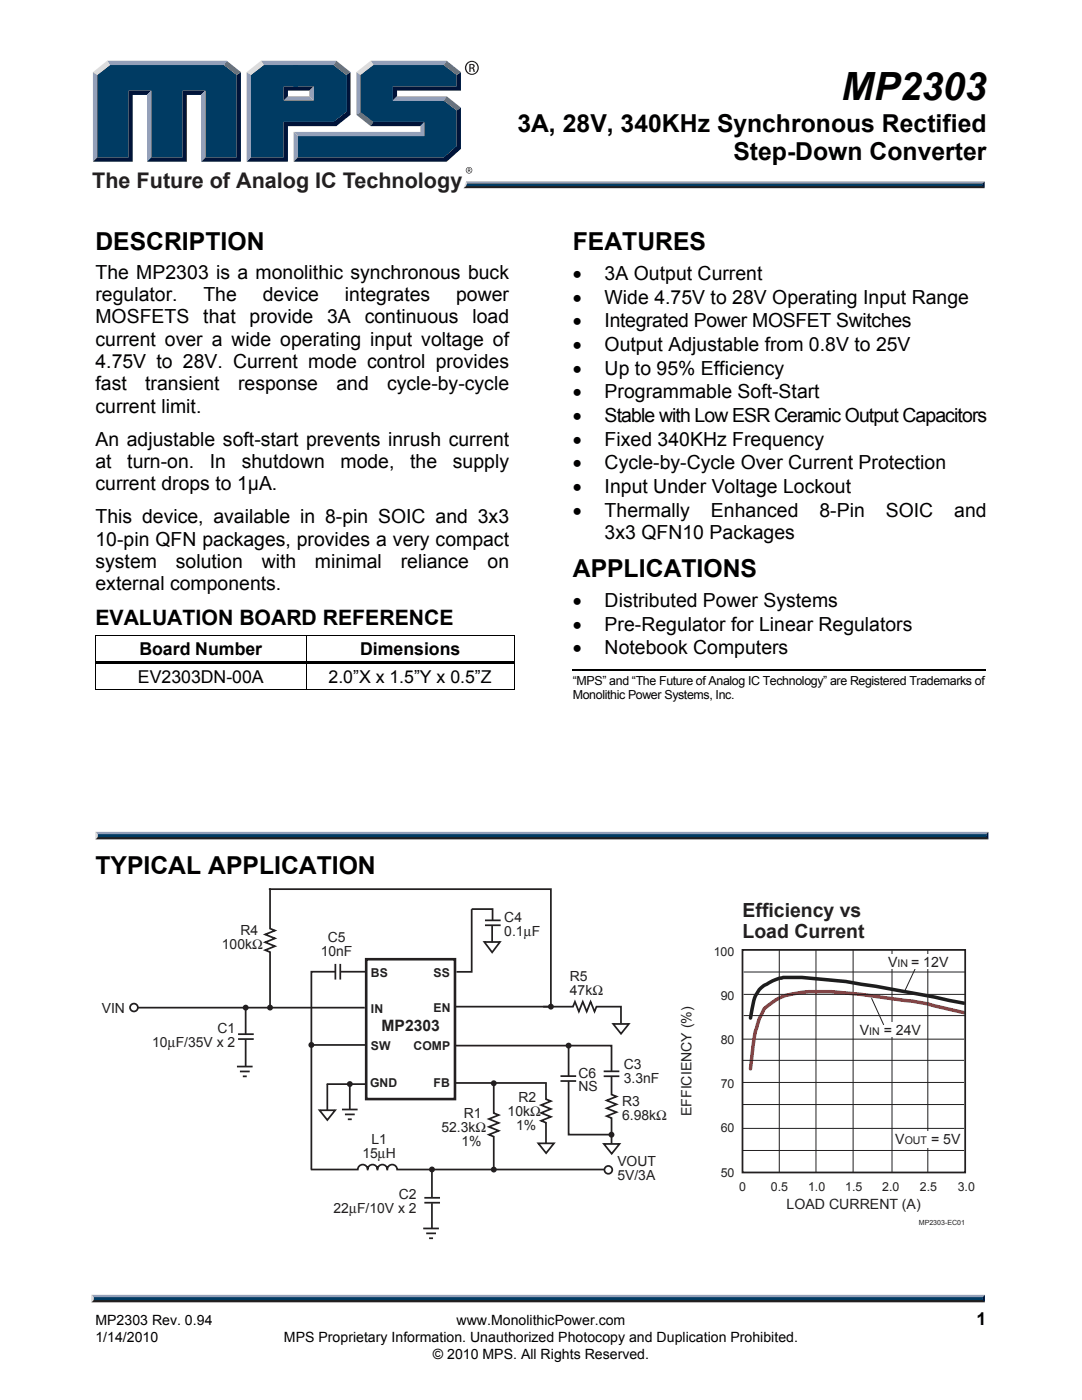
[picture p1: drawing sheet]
<svg xmlns="http://www.w3.org/2000/svg" width="216mm" height="279mm" viewBox="0 0 216 279" stroke-linecap="round" stroke-linejoin="round" font-family="sans-serif">
<defs><g id="words">
<text font-size="7.8" x="167.9" y="20">MP2303</text>
<g font-size="4.9">
<text x="103.2" y="26.2">3A, 28V, 340KHz Synchronous Rectified</text>
<text x="146.3" y="31.9">Step-Down Converter</text>
<text x="19" y="49.8">DESCRIPTION</text>
<text x="114.3" y="49.8">FEATURES</text>
<text x="114.3" y="115.1">APPLICATIONS</text>
<text x="19" y="174.3">TYPICAL APPLICATION</text>
</g>
<text font-size="4.3" fill="#231f20" x="18.4" y="37.5">The Future of Analog IC Technology</text>
<text font-size="4.2" x="19" y="124.7">EVALUATION BOARD REFERENCE</text>
<g font-size="3.9">
<text x="19" y="55.6">The MP2303 is a monolithic synchronous buck</text>
<text x="114.3" y="55.9">•</text>
<text x="120.7" y="55.9">3A Output Current</text>
<text x="19" y="60">regulator.</text>
<text x="19" y="64.5">MOSFETS</text>
<text x="40.6" y="64.5">that</text>
<text x="40.6" y="60">The</text>
<text x="49.8" y="64.5">provide</text>
<text x="52.4" y="60">device</text>
<text x="65.3" y="64.5">3A</text>
<text x="68.8" y="60">integrates</text>
<text x="72.8" y="64.5">continuous</text>
<text x="91" y="60">power</text>
<text x="94.3" y="64.5">load</text>
<text x="114.3" y="60.6">•</text>
<text x="114.3" y="65.3">•</text>
<text x="120.7" y="60.6">Wide 4.75V to 28V Operating Input Range</text>
<text x="120.7" y="65.3">Integrated Power MOSFET Switches</text>
<text x="19" y="69">current over a wide operating input voltage of</text>
<text x="114.3" y="70">•</text>
<text x="120.7" y="70">Output Adjustable from 0.8V to 25V</text>
<text x="19" y="73.4">4.75V to 28V. Current mode control provides</text>
<text x="19" y="77.9">fast</text>
<text x="29" y="77.9">transient</text>
<text x="47.5" y="77.9">response</text>
<text x="67.1" y="77.9">and</text>
<text x="77.3" y="77.9">cycle-by-cycle</text>
<text x="114.3" y="74.7">•</text>
<text x="120.7" y="74.7">Up to 95% Efficiency</text>
<text x="19" y="82.4">current limit.</text>
<text x="114.3" y="79.5">•</text>
<text x="120.7" y="79.5">Programmable Soft-Start</text>
<text x="19" y="88.9">An adjustable soft-start prevents inrush current</text>
<text x="114.3" y="88.9">•</text>
<text x="114.3" y="84.2">•</text>
<text x="120.7" y="88.9">Fixed 340KHz Frequency</text>
<text x="120.7" y="84.2">Stable with Low ESR Ceramic Output Capacitors</text>
<text x="19" y="93.4">at</text>
<text x="25.4" y="93.4">turn-on.</text>
<text x="41.9" y="93.4">In</text>
<text x="48.2" y="93.4">shutdown</text>
<text x="67.9" y="93.4">mode,</text>
<text x="81.9" y="93.4">the</text>
<text x="90.4" y="93.4">supply</text>
<text x="114.3" y="93.6">•</text>
<text x="120.7" y="93.6">Cycle-by-Cycle Over Current Protection</text>
<text x="19" y="97.9">current drops to 1μA.</text>
<text x="114.3" y="98.4">•</text>
<text x="120.7" y="98.4">Input Under Voltage Lockout</text>
<text x="19.1" y="104.4">This device, available in 8-pin SOIC and 3x3</text>
<text x="114.3" y="103.1">•</text>
<text x="120.6" y="107.5">3x3 QFN10 Packages</text>
<text x="120.7" y="103.1">Thermally</text>
<text x="141.9" y="103.1">Enhanced</text>
<text x="163.5" y="103.1">8-Pin</text>
<text x="176.7" y="103.1">SOIC</text>
<text x="190.4" y="103.1">and</text>
<text x="19.1" y="108.9">10-pin QFN packages, provides a very compact</text>
<text x="19.1" y="113.3">system</text>
<text x="35.1" y="113.3">solution</text>
<text x="52.2" y="113.3">with</text>
<text x="62.8" y="113.3">minimal</text>
<text x="80" y="113.3">reliance</text>
<text x="97.3" y="113.3">on</text>
<text x="19.1" y="117.8">external components.</text>
<text x="114.3" y="121.1">•</text>
<text x="114.3" y="125.9">•</text>
<text x="120.7" y="121.1">Distributed Power Systems</text>
<text x="120.7" y="125.9">Pre-Regulator for Linear Regulators</text>
<text x="114.3" y="130.6">•</text>
<text x="120.7" y="130.6">Notebook Computers</text>
</g>
<g font-size="3.9" fill="#231f20">
<text x="148.2" y="182.9">Efficiency vs</text>
<text x="148.2" y="187.2">Load Current</text>
</g>
<g font-size="3.5">
<text x="27.8" y="130.7">Board Number</text>
<text x="71.8" y="130.7">Dimensions</text>
<text x="27.5" y="136.3">EV2303DN-00A</text>
<text x="65.6" y="136.3">2.0”X x 1.5”Y x 0.5”Z</text>
<text x="194.9" y="264.5">1</text>
</g>
<text font-size="3.1" fill="#231f20" x="76.1" y="205.9">MP2303</text>
<g font-size="2.8" fill="#231f20">
<text x="100.6" y="184.1">C4</text>
<text x="44.3" y="189.4">100kΩ</text>
<text x="48" y="186.6">R4</text>
<text x="64" y="190.7">10nF</text>
<text x="65.4" y="188">C5</text>
<text x="100.6" y="186.9">0.1μF</text>
<text x="113.7" y="195.7">R5</text>
<text x="177.2" y="193">V</text>
<text x="181.8" y="193">= 12V</text>
<text x="20.3" y="202.1">VIN</text>
<text x="113.7" y="198.5">47kΩ</text>
<text x="30.4" y="209">10μF/35V x 2</text>
<text x="43.4" y="206.2">C1</text>
<text x="171.6" y="206.5">V</text>
<text x="176.3" y="206.5">= 24V</text>
<text x="115.5" y="215">C6</text>
<text x="124.5" y="213.4">C3</text>
<text x="103.4" y="219.9">R2</text>
<text x="115.5" y="217.8">NS</text>
<text x="124.1" y="220.8">R3</text>
<text x="124.5" y="216.2">3.3nF</text>
<text x="88.1" y="225.9">52.3kΩ</text>
<text x="92.6" y="223.1">R1</text>
<text x="101.3" y="222.6">10kΩ</text>
<text x="103" y="225.4">1%</text>
<text x="124.1" y="223.6">6.98kΩ</text>
<text x="138" y="222.8" transform="rotate(-90 138 222.8)">EFFICIENCY (%)</text>
<text x="72.3" y="231.1">15μH</text>
<text x="74.1" y="228.3">L1</text>
<text x="92.1" y="228.7">1%</text>
<text x="123.2" y="232.8">VOUT</text>
<text x="178.6" y="228.4">V</text>
<text x="185.8" y="228.4">= 5V</text>
<text x="79.6" y="239.3">C2</text>
<text x="123.2" y="235.6">5V/3A</text>
<text x="66.6" y="242">22μF/10V x 2</text>
<text x="157" y="241.3">LOAD CURRENT (A)</text>
</g>
<g font-size="2.8">
<text x="19" y="267.9">1/14/2010</text>
<text x="19" y="264.5">MP2303 Rev. 0.94</text>
<text x="56.7" y="267.9">MPS Proprietary Information. Unauthorized Photocopy and Duplication Prohibited.</text>
<text x="91.1" y="264.5">www.MonolithicPower.com</text>
<text x="86.4" y="271.1">© 2010 MPS. All Rights Reserved.</text>
</g>
<g font-size="2.5">
<text x="114.3" y="136.7">“MPS” and “The Future of Analog IC Technology” are Registered Trademarks of</text>
<text x="114.3" y="139.5">Monolithic Power Systems, Inc.</text>
</g>
<g font-size="2.5" fill="#231f20">
<text x="142.4" y="190.7">100</text>
<text x="143.8" y="199.6">90</text>
<text x="143.8" y="208.4">80</text>
<text x="143.8" y="217.2">70</text>
<text x="143.8" y="226">60</text>
<text x="143.8" y="234.8">50</text>
<text x="147.5" y="237.6">0</text>
<text x="153.8" y="237.6">0.5</text>
<text x="161.2" y="237.6">1.0</text>
<text x="168.6" y="237.6">1.5</text>
<text x="176" y="237.6">2.0</text>
<text x="183.5" y="237.6">2.5</text>
<text x="191.1" y="237.6">3.0</text>
</g>
<g font-size="2.4" fill="#231f20">
<text x="74" y="195">BS</text>
<text x="86.5" y="195">SS</text>
<text x="74" y="202.1">IN</text>
<text x="86.5" y="201.9">EN</text>
<text x="74" y="209.6">SW</text>
<text x="82.5" y="209.6">COMP</text>
<text x="73.8" y="217">GND</text>
<text x="86.5" y="217">FB</text>
</g>
<g font-size="2.1" fill="#231f20">
<text x="179.1" y="193">IN</text>
<text x="173.4" y="206.5">IN</text>
<text x="180.5" y="228.4">OUT</text>
</g>
<text font-size="1.4" fill="#231f20" x="183.3" y="244.5">MP2303-EC01</text>
</g></defs>
<path d="M18.7 259.2h177.4l.4 .7h-178.3z" fill="#231f20"/>
<path d="M18.3 258.4h178.2l-.4 .8h-177.4z" fill="#94a0b9"/>
<path d="M196.5 258.4v1.5l-.4-.4v-.6z" fill="#001339"/>
<path d="M18.7 258.9h177.4v.6h-177.4z" fill="#003b63"/>
<g fill="#dcddde">
<path d="M18.2 258.4l.5 .5v.5l-.5 .5z"/>
<path d="M93 36.2h.6l-.5 1.4h-.6z"/>
</g>
<path d="M93 36.2h103.5l-.4 .7h-102.8z" fill="#94a0b9"/>
<path d="M92.5 37.6l.8-.7h102.8l.4 .7z" fill="#231f20"/>
<path d="M196.1 36.6l.4-.4v1.4l-.4-.4z" fill="#001339"/>
<path d="M93.2 36.6h102.9v.6h-103.1z" fill="#003b63"/>
<path d="M56.6 20.1l.9-.9h4.2l.9 .9z" fill="#94a0b9"/>
<g fill="#003b63">
<path d="M19.4 15l2.5-2h22.8l2.5 2v16.4h-6.2v-13.3h-4.6v13.3h-6.2v-13.3h-4.6v13.3h-6.2z"/>
<path d="M50.1 15l2.5-2h6.8v4.2h-2.8v2.9h6v-2.9h-4v-4.2h7.9l2.6 2v7.3l-2.6 2h-9.9v7.1h-6.5z"/>
<path d="M59.3 27.2h25.3v-2.9h-10.2l-2.6-2v-7.3l2.6-2h14.1l2.6 2v2.2h-12.7v2.9h10.1l2.6 2v7l-2.6 2.3h-29.2z"/>
</g>
<path d="M73.9 12.1h15.2l-.6 .9h-14z" fill="#94a0b9"/>
<path d="M71.1 14.4l2.8-2.3 .6 .9-2.5 2z" fill="#dcddde"/>
<path d="M71.1 14.4l.9 .6v7.3l-.9 .6z" fill="#94a0b9"/>
<path d="M71.1 22.9l.9-.6 2.5 2-.6 .9z" fill="#547194"/>
<path d="M74.5 24.3h10.2l-.8 .9h-10z" fill="#001339"/>
<g fill="#94a0b9">
<path d="M58.6 26.3h25.3v-1.1l.8-.9v2.9h-25.3z"/>
<path d="M58.6 26.3l.8 .9v4.2l-.8 .9z"/>
</g>
<path d="M78.4 17.2h12.7v-2.2l.9-.6v3.7h-12.8v1.1l-.8 .9z" fill="#001339"/>
<path d="M78.4 20.1l.8-.9h9.9l-.5 .9z" fill="#94a0b9"/>
<path d="M89.1 19.2l2.9 2.3-.9 .6-2.6-2z" fill="#547194"/>
<g fill="#001339">
<path d="M58.6 32.3l.8-.9h29.1l2.6-2.3v-7l.9-.6v8.2l-2.9 2.6z"/>
<path d="M56.6 24.3h9.9l2.6-2v-7.3l.8-.6v8.5l-2.8 2.3h-9.6v7.1h-8.3l.9-.9h6.5z"/>
</g>
<path d="M67.1 12.1l2.8 2.3-.8 .6-2.6-2z" fill="#547194"/>
<path d="M52.1 12.1h15l-.6 .9h-13.9z" fill="#94a0b9"/>
<path d="M49.2 14.4l2.9-2.3 .5 .9-2.5 2z" fill="#dcddde"/>
<g fill="#94a0b9">
<path d="M49.2 14.4l.9 .6v16.4l-.9 .9z"/>
<path d="M61.7 18.1l.9-.9v2.9l-.9-.9z"/>
</g>
<g fill="#001339">
<path d="M56.6 17.2h6l-.9 .9h-4.2v1.1l-.9 .9z"/>
<path d="M47.2 15l.9-.6v17.9h-8l.9-.9h6.2z"/>
</g>
<path d="M45.2 12.1l2.9 2.3-.9 .6-2.5-2z" fill="#547194"/>
<path d="M21.4 12.1h23.8l-.5 .9h-22.8z" fill="#94a0b9"/>
<path d="M18.5 14.4l2.9-2.3 .5 .9-2.5 2z" fill="#dcddde"/>
<path d="M18.5 14.4l.9 .6v16.4l-.9 .9z" fill="#94a0b9"/>
<path d="M25.6 18.1h4.6l-.9 .8h-2.8v13.4h-8l.9-.9h6.2z" fill="#001339"/>
<path d="M29.3 18.9l.9-.8v13.3l-.9 .9z" fill="#94a0b9"/>
<path d="M36.4 18.1h4.6l-.9 .8h-2.8v13.4h-8l.9-.9h6.2z" fill="#001339"/>
<path d="M40.1 18.9l.9-.8v13.3l-.9 .9z" fill="#94a0b9"/>
<path d="M89.1 12.1l2.9 2.3-.9 .6-2.6-2z" fill="#547194"/>
<g fill="#231f20">
<path d="M92.8 13.5a1.4 1.4 0 0 1 2.8 0 1.4 1.4 0 0 1-2.8 0zM93 13.5a1.16 1.16 0 0 0 2.3 0 1.16 1.16 0 0 0-2.3 0zM93.6 12.8a.78 .78 0 0 1 1.1 .4l-.3 .4 .2 .2 .2 .6h-.3l-.2-.6-.2-.1h-.2v.7h-.3zM93.9 13v.5l.5-.1-.1-.4z"/>
<path d="M92.9 34a.65 .65 0 0 1 1.3 0 .65 .65 0 0 1-1.3 0zM93.1 34a.54 .54 0 0 0 1 0 .54 .54 0 0 0-1 0zM93.4 33.6l.4 .1-.1 .3 .2 .4-.3-.4-.2 .4zM93.5 33.7v.3l.2-.1v-.2z"/>
</g>
<path d="M19 126.7h.1v.7h-.1zM19 132h.1v1h-.1zM19.1 132h41.9v.5h-41.9zM61 126.7h.2v.7h-.2zM61 132.5h.2v.5h-.2zM61 132h41.5v.5h-41.5zM102.5 126.7h.2v.7h-.2zM102.5 126.7h.2v.2h-.2zM102.5 132h.2v1h-.2zM102.5 137.6h.2v.2h-.2z" fill="#000"/>
<path d="M19 126.8h42M19 137.7h42M19 127.4v4.6M19 133v4.8M61.1 127.4v4.6M61.1 133v4.8M61.2 126.8h41.3M61.2 137.7h41.3M102.6 127.4v4.6M102.6 133v4.8" fill="none" stroke="#000" stroke-width=".2"/>
<path d="M114.3 133.7h82.4" fill="none" stroke="#000" stroke-width=".34"/>
<path d="M19.5 166.8h177.3l.4 .7h-178.1z" fill="#231f20"/>
<path d="M19.1 166h178.1l-.4 .8h-177.3z" fill="#94a0b9"/>
<path d="M197.2 166v1.5l-.4-.4v-.6z" fill="#001339"/>
<path d="M19.5 166.5h177.3v.6h-177.3z" fill="#003b63"/>
<path d="M19 166l.5 .5v.6l-.5 .4z" fill="#dcddde"/>
<path d="M73.1 191.4h17.7v27.9h-17.7z" fill="none" stroke="#231f20" stroke-width=".52"/>
<g fill="none" stroke="#231f20" stroke-width=".35">
<path d="M53.6 177.4h56.3v23.5h-19.3M53.9 177.3v8l1 .4-2 .8 2 .8-2 .8 2 .7-2 .8 1 .4v11.1M66.9 193.9h-4.8v39.5M67.9 192.4v3.1M67.9 193.9h5M96.6 188h3.2l-1.6 2.1zM96.8 184.7h3.1M98.2 184.8v3.3M98.3 183.7v-2.3h-4.2v12.6h-3M27.4 201.1h45.4M47.5 207.4h3.1M47.9 213.8h1.9"/>
<path d="M48.5 214.8h.7M49 201v5.4M49 207.5v5.3M62.2 208.5h10.7M65.2 216.4h7.9M65.3 216.3v5.4M69.8 216.4v5M90.8 216.1h18.3M90.9 208.7h31.1v5.1M98.5 216.2v5.9l1 .4-1.9 .8 1.9 .8-1.9 .8 1.9 .8-1.9 .7 .9 .4v6.6M108.4 200.9h5.9l.4-1 .8 2 .8-2 .8 2 .7-2 .8 2 .4-1h4.9v3.4M108.9 216.2v3.2l1 .4-1.9 .7 1.9 .8-1.9 .8 1.9 .8-1.9 .8 .9 .4v4.1"/>
<path d="M111.8 215.7h3.2M120.5 214.8h3.1M122 214.9v3.5l1 .4-1.9 .8 1.9 .8-1.9 .8 1.9 .8-1.9 .7 .9 .4v5.2M122.4 204.4h3.1l-1.6 1.9zM62 233.4h9.4a.98 .98 0 0 1 1-1 .98 .98 0 0 1 1 1 .98 .98 0 0 1 .9-1 .98 .98 0 0 1 1 1 .98 .98 0 0 1 1-1 .98 .98 0 0 1 1 1 .98 .98 0 0 1 1-1 .98 .98 0 0 1 .9 1h41.5M63.8 221.6h3.1l-1.6 1.9zM68.8 222.4h2M69.4 223.4h.8M86.2 233.7v5.4M107.4 228.2h3.1l-1.5 1.9zM120.5 228.3h3.1l-1.5 2zM84.7 240h3.1"/>
<path d="M85 246.1h2M85.6 247.1h.8M86.2 240.1v5"/>
</g>
<g fill="#231f20" stroke="#231f20" stroke-width=".35">
<path d="M47.5 206.4h3.1z"/>
<path d="M47.3 212.9h3.1z"/>
<path d="M66.9 192.4v3.1z"/>
<path d="M68.2 221.4h3.2z"/>
<path d="M96.8 183.7h3.1z"/>
<path d="M120.5 213.8h3.1z"/>
<path d="M111.8 214.8h3.2z"/>
<path d="M84.7 239h3.1z"/>
<path d="M84.5 245.2h3.1z"/>
</g>
<g fill="#231f20">
<circle cx="49" cy="201.1" r=".59"/>
<circle cx="62.1" cy="208.5" r=".59"/>
<circle cx="98.5" cy="216.2" r=".59"/>
<circle cx="122" cy="226.5" r=".59"/>
<circle cx="109.9" cy="200.9" r=".59"/>
<circle cx="113.5" cy="208.7" r=".59"/>
<circle cx="86.2" cy="233.4" r=".59"/>
<circle cx="69.8" cy="216.3" r=".59"/>
<circle cx="53.9" cy="201.1" r=".59"/>
<circle cx="98.5" cy="233.4" r=".59"/>
</g>
<g fill="none" stroke="#231f20" stroke-width=".35">
<path d="M148.2 189.6h44.4v44.4h-44.4zM113.5 215.8v10.6h8.5M113.5 208.7v6.1"/>
<circle cx="26.7" cy="201.1" r=".78"/>
<circle cx="121.4" cy="233.5" r=".78"/>
</g>
<path d="M192.3 200.2l-2.9-.5a301.2 301.2 0 0 0-22.1-4l-4.4-.4a27.2 27.2 0 0 0-7.3-.1l-.8 .3a7.2 7.2 0 0 0-3.6 2.5 9.2 9.2 0 0 0-1.3 4.2l-.2 1" fill="none" stroke="#19211e" stroke-width=".71"/>
<path d="M192.3 202.1a99 99 0 0 0-17.6-3.2l-5.9-.7a30.3 30.3 0 0 0-12.2 .5 13.5 13.5 0 0 0-4.2 2.7 25.5 25.5 0 0 0-2.5 10.4l-.2 1.5" fill="none" stroke="#eb2d2e" stroke-width=".71"/>
<g fill="none" stroke="#231f20" stroke-width=".2">
<path d="M148.4 194h44.2M148.4 198.5h44.2M155.5 189.6v44.4M162.8 189.6v44.4M170.2 189.6v44.4M178 189.6v44.4M182.7 193.1l-2.1 4.6M185.1 189.6v44.4M148.1 207.4h44.3M148.1 211.6h44.3M148.1 216h44.3M148.4 202.7h44.2"/>
<path d="M148.1 220.4h44.3M148.1 225.2h44.3M148.1 229.6h44.3"/>
</g>
<g fill="#fff">
<path d="M176.9 190.6h13.1v2.8h-13.1z"/>
<path d="M170.9 204h13.6v2.9h-13.6z"/>
<path d="M178.1 225.8h14.1v3.3h-14.1z"/>
</g>
<path d="M173.9 199.2l2.4 5.3" fill="none" stroke="#231f20" stroke-width=".2"/>
<use href="#words"/>
</svg>
